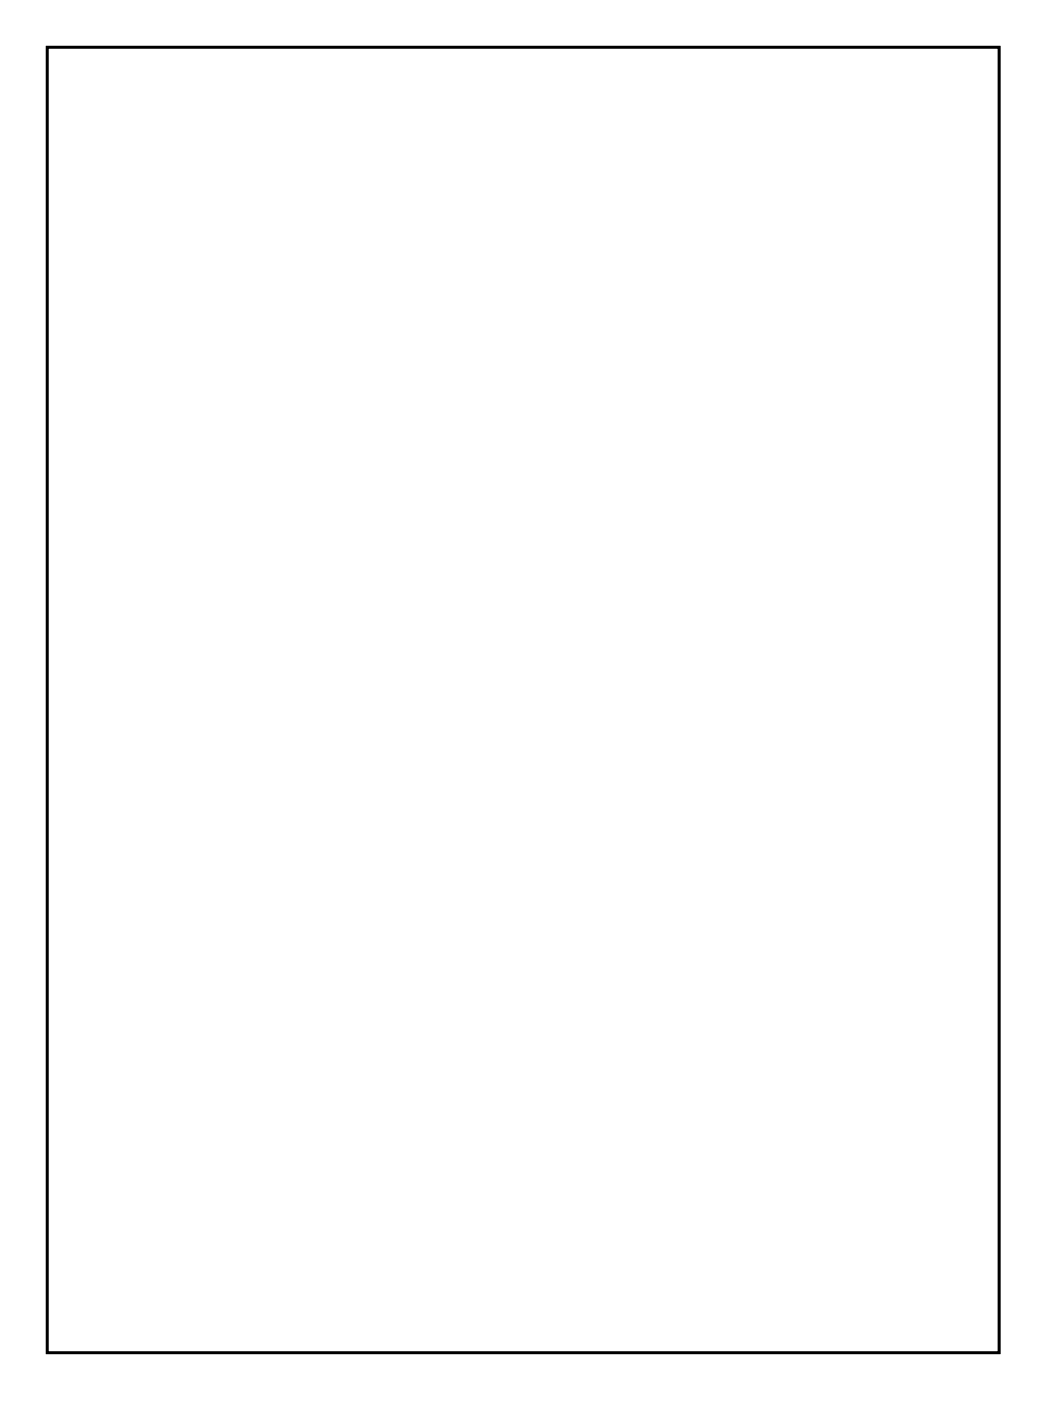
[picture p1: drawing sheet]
<svg xmlns="http://www.w3.org/2000/svg" width="81mm" height="108mm" viewBox="0 0 81 108" stroke-linecap="round" stroke-linejoin="round" font-family="sans-serif">
<path d="M3.6 3.6h73.4v100.6h-73.4z" fill="none" stroke="#000" stroke-width=".2"/>
<path d="M3.6 3.6h73.4v100.6h-73.4zM3.6 3.6v100.6h73.4v-100.6z" fill="#000"/>
<path d="M36.2 35.6h1.5v1.4h-1.5z" fill="#fff"/>
<path d="M36.2 35.6h1.5v1.4h-1.5z" fill="none" stroke="#fff" stroke-width=".76" stroke-linecap="butt"/>
<circle cx="37" cy="36.3" r=".74" fill="#fff"/>
<circle cx="37" cy="36.3" r=".74" fill="none" stroke="#fff" stroke-width=".76" stroke-linecap="butt"/>
<circle cx="37" cy="38.9" r=".74" fill="#fff"/>
<circle cx="37" cy="38.9" r=".74" fill="none" stroke="#fff" stroke-width=".76" stroke-linecap="butt"/>
<circle cx="37" cy="41.4" r=".74" fill="#fff"/>
<circle cx="37" cy="41.4" r=".74" fill="none" stroke="#fff" stroke-width=".76" stroke-linecap="butt"/>
<circle cx="21.5" cy="92.2" r=".72" fill="#fff"/>
<circle cx="21.5" cy="92.2" r=".72" fill="none" stroke="#fff" stroke-width=".69" stroke-linecap="butt"/>
<circle cx="21.7" cy="89.7" r=".72" fill="#fff"/>
<circle cx="21.7" cy="89.7" r=".72" fill="none" stroke="#fff" stroke-width=".69" stroke-linecap="butt"/>
<circle cx="21.5" cy="87.1" r=".72" fill="#fff"/>
<circle cx="21.5" cy="87.1" r=".72" fill="none" stroke="#fff" stroke-width=".69" stroke-linecap="butt"/>
<circle cx="21.7" cy="84.6" r=".72" fill="#fff"/>
<circle cx="21.7" cy="84.6" r=".72" fill="none" stroke="#fff" stroke-width=".69" stroke-linecap="butt"/>
<circle cx="21.5" cy="82" r=".72" fill="#fff"/>
<circle cx="21.5" cy="82" r=".72" fill="none" stroke="#fff" stroke-width=".69" stroke-linecap="butt"/>
<circle cx="21.7" cy="79.5" r=".72" fill="#fff"/>
<circle cx="21.7" cy="79.5" r=".72" fill="none" stroke="#fff" stroke-width=".69" stroke-linecap="butt"/>
<circle cx="54.7" cy="41.4" r=".74" fill="#fff"/>
<circle cx="54.7" cy="41.4" r=".74" fill="none" stroke="#fff" stroke-width=".76" stroke-linecap="butt"/>
<circle cx="57.3" cy="41.4" r=".74" fill="#fff"/>
<circle cx="57.3" cy="41.4" r=".74" fill="none" stroke="#fff" stroke-width=".76" stroke-linecap="butt"/>
<circle cx="59.8" cy="41.4" r=".74" fill="#fff"/>
<circle cx="59.8" cy="41.4" r=".74" fill="none" stroke="#fff" stroke-width=".76" stroke-linecap="butt"/>
<path d="M54 40.7h1.5v1.4h-1.5z" fill="#fff"/>
<path d="M54 40.7h1.5v1.4h-1.5z" fill="none" stroke="#fff" stroke-width=".76" stroke-linecap="butt"/>
<circle cx="42" cy="16" r=".74" fill="#fff"/>
<circle cx="42" cy="16" r=".74" fill="none" stroke="#fff" stroke-width=".76" stroke-linecap="butt"/>
<circle cx="39.5" cy="16" r=".74" fill="#fff"/>
<circle cx="39.5" cy="16" r=".74" fill="none" stroke="#fff" stroke-width=".76" stroke-linecap="butt"/>
<circle cx="54.7" cy="51.6" r=".74" fill="#fff"/>
<circle cx="54.7" cy="51.6" r=".74" fill="none" stroke="#fff" stroke-width=".76" stroke-linecap="butt"/>
<circle cx="54.7" cy="54.1" r=".74" fill="#fff"/>
<circle cx="54.7" cy="54.1" r=".74" fill="none" stroke="#fff" stroke-width=".76" stroke-linecap="butt"/>
<circle cx="54.7" cy="64.3" r=".74" fill="#fff"/>
<circle cx="54.7" cy="64.3" r=".74" fill="none" stroke="#fff" stroke-width=".76" stroke-linecap="butt"/>
<circle cx="54.7" cy="66.8" r=".74" fill="#fff"/>
<circle cx="54.7" cy="66.8" r=".74" fill="none" stroke="#fff" stroke-width=".76" stroke-linecap="butt"/>
<circle cx="54.7" cy="69.3" r=".74" fill="#fff"/>
<circle cx="54.7" cy="69.3" r=".74" fill="none" stroke="#fff" stroke-width=".76" stroke-linecap="butt"/>
<circle cx="54.7" cy="71.9" r=".74" fill="#fff"/>
<circle cx="54.7" cy="71.9" r=".74" fill="none" stroke="#fff" stroke-width=".76" stroke-linecap="butt"/>
<path d="M33.5 48.1h1.8v1.8h-1.8z" fill="#fff"/>
<path d="M33.5 48.1h1.8v1.8h-1.8z" fill="none" stroke="#fff" stroke-width=".76" stroke-linecap="butt"/>
<circle cx="34.4" cy="49" r=".91" fill="#fff"/>
<circle cx="34.4" cy="49" r=".91" fill="none" stroke="#fff" stroke-width=".76" stroke-linecap="butt"/>
<circle cx="42" cy="49" r=".91" fill="#fff"/>
<circle cx="42" cy="49" r=".91" fill="none" stroke="#fff" stroke-width=".76" stroke-linecap="butt"/>
<circle cx="38.9" cy="23.6" r=".72" fill="#fff"/>
<circle cx="38.9" cy="23.6" r=".72" fill="none" stroke="#fff" stroke-width=".69" stroke-linecap="butt"/>
<circle cx="38.9" cy="30.1" r=".72" fill="#fff"/>
<circle cx="38.9" cy="30.1" r=".72" fill="none" stroke="#fff" stroke-width=".69" stroke-linecap="butt"/>
<circle cx="34.4" cy="23.6" r=".72" fill="#fff"/>
<circle cx="34.4" cy="23.6" r=".72" fill="none" stroke="#fff" stroke-width=".69" stroke-linecap="butt"/>
<circle cx="34.4" cy="30.1" r=".72" fill="#fff"/>
<circle cx="34.4" cy="30.1" r=".72" fill="none" stroke="#fff" stroke-width=".69" stroke-linecap="butt"/>
<path d="M69.2 68.6h1.5v1.5h-1.5z" fill="#fff"/>
<path d="M69.2 68.6h1.5v1.5h-1.5z" fill="none" stroke="#fff" stroke-width=".76" stroke-linecap="butt"/>
<circle cx="70" cy="69.3" r=".74" fill="#fff"/>
<circle cx="70" cy="69.3" r=".74" fill="none" stroke="#fff" stroke-width=".76" stroke-linecap="butt"/>
<circle cx="70" cy="71.9" r=".74" fill="#fff"/>
<circle cx="70" cy="71.9" r=".74" fill="none" stroke="#fff" stroke-width=".76" stroke-linecap="butt"/>
<circle cx="70" cy="74.4" r=".74" fill="#fff"/>
<circle cx="70" cy="74.4" r=".74" fill="none" stroke="#fff" stroke-width=".76" stroke-linecap="butt"/>
<circle cx="29.3" cy="59.2" r=".69" fill="#fff"/>
<circle cx="29.3" cy="59.2" r=".69" fill="none" stroke="#fff" stroke-width=".74" stroke-linecap="butt"/>
<circle cx="35.8" cy="59.2" r=".69" fill="#fff"/>
<circle cx="35.8" cy="59.2" r=".69" fill="none" stroke="#fff" stroke-width=".74" stroke-linecap="butt"/>
<path d="M69.2 55.9h1.5v1.5h-1.5z" fill="#fff"/>
<path d="M69.2 55.9h1.5v1.5h-1.5z" fill="none" stroke="#fff" stroke-width=".76" stroke-linecap="butt"/>
<circle cx="70" cy="56.6" r=".74" fill="#fff"/>
<circle cx="70" cy="56.6" r=".74" fill="none" stroke="#fff" stroke-width=".76" stroke-linecap="butt"/>
<circle cx="70" cy="59.2" r=".74" fill="#fff"/>
<circle cx="70" cy="59.2" r=".74" fill="none" stroke="#fff" stroke-width=".76" stroke-linecap="butt"/>
<circle cx="70" cy="61.7" r=".74" fill="#fff"/>
<circle cx="70" cy="61.7" r=".74" fill="none" stroke="#fff" stroke-width=".76" stroke-linecap="butt"/>
<path d="M18.4 48.3h1.5v1.4h-1.5z" fill="#fff"/>
<path d="M18.4 48.3h1.5v1.4h-1.5z" fill="none" stroke="#fff" stroke-width=".76" stroke-linecap="butt"/>
<circle cx="19.2" cy="49" r=".74" fill="#fff"/>
<circle cx="19.2" cy="49" r=".74" fill="none" stroke="#fff" stroke-width=".76" stroke-linecap="butt"/>
<circle cx="16.6" cy="49" r=".74" fill="#fff"/>
<circle cx="16.6" cy="49" r=".74" fill="none" stroke="#fff" stroke-width=".76" stroke-linecap="butt"/>
<circle cx="14.1" cy="49" r=".74" fill="#fff"/>
<circle cx="14.1" cy="49" r=".74" fill="none" stroke="#fff" stroke-width=".76" stroke-linecap="butt"/>
<circle cx="24.3" cy="74.4" r=".74" fill="#fff"/>
<circle cx="24.3" cy="74.4" r=".74" fill="none" stroke="#fff" stroke-width=".76" stroke-linecap="butt"/>
<circle cx="24.3" cy="77" r=".74" fill="#fff"/>
<circle cx="24.3" cy="77" r=".74" fill="none" stroke="#fff" stroke-width=".76" stroke-linecap="butt"/>
<circle cx="24.3" cy="79.5" r=".74" fill="#fff"/>
<circle cx="24.3" cy="79.5" r=".74" fill="none" stroke="#fff" stroke-width=".76" stroke-linecap="butt"/>
<circle cx="24.3" cy="82" r=".74" fill="#fff"/>
<circle cx="24.3" cy="82" r=".74" fill="none" stroke="#fff" stroke-width=".76" stroke-linecap="butt"/>
<circle cx="24.3" cy="84.6" r=".74" fill="#fff"/>
<circle cx="24.3" cy="84.6" r=".74" fill="none" stroke="#fff" stroke-width=".76" stroke-linecap="butt"/>
<circle cx="24.3" cy="87.1" r=".74" fill="#fff"/>
<circle cx="24.3" cy="87.1" r=".74" fill="none" stroke="#fff" stroke-width=".76" stroke-linecap="butt"/>
<circle cx="24.3" cy="89.7" r=".74" fill="#fff"/>
<circle cx="24.3" cy="89.7" r=".74" fill="none" stroke="#fff" stroke-width=".76" stroke-linecap="butt"/>
<circle cx="24.3" cy="92.2" r=".74" fill="#fff"/>
<circle cx="24.3" cy="92.2" r=".74" fill="none" stroke="#fff" stroke-width=".76" stroke-linecap="butt"/>
<circle cx="47.1" cy="92.2" r=".74" fill="#fff"/>
<circle cx="47.1" cy="92.2" r=".74" fill="none" stroke="#fff" stroke-width=".76" stroke-linecap="butt"/>
<circle cx="47.1" cy="89.7" r=".74" fill="#fff"/>
<circle cx="47.1" cy="89.7" r=".74" fill="none" stroke="#fff" stroke-width=".76" stroke-linecap="butt"/>
<circle cx="47.1" cy="87.1" r=".74" fill="#fff"/>
<circle cx="47.1" cy="87.1" r=".74" fill="none" stroke="#fff" stroke-width=".76" stroke-linecap="butt"/>
<circle cx="47.1" cy="84.6" r=".74" fill="#fff"/>
<circle cx="47.1" cy="84.6" r=".74" fill="none" stroke="#fff" stroke-width=".76" stroke-linecap="butt"/>
<circle cx="47.1" cy="82" r=".74" fill="#fff"/>
<circle cx="47.1" cy="82" r=".74" fill="none" stroke="#fff" stroke-width=".76" stroke-linecap="butt"/>
<circle cx="47.1" cy="79.5" r=".74" fill="#fff"/>
<circle cx="47.1" cy="79.5" r=".74" fill="none" stroke="#fff" stroke-width=".76" stroke-linecap="butt"/>
<circle cx="47.1" cy="77" r=".74" fill="#fff"/>
<circle cx="47.1" cy="77" r=".74" fill="none" stroke="#fff" stroke-width=".76" stroke-linecap="butt"/>
<circle cx="47.1" cy="74.4" r=".74" fill="#fff"/>
<circle cx="47.1" cy="74.4" r=".74" fill="none" stroke="#fff" stroke-width=".76" stroke-linecap="butt"/>
</svg>
